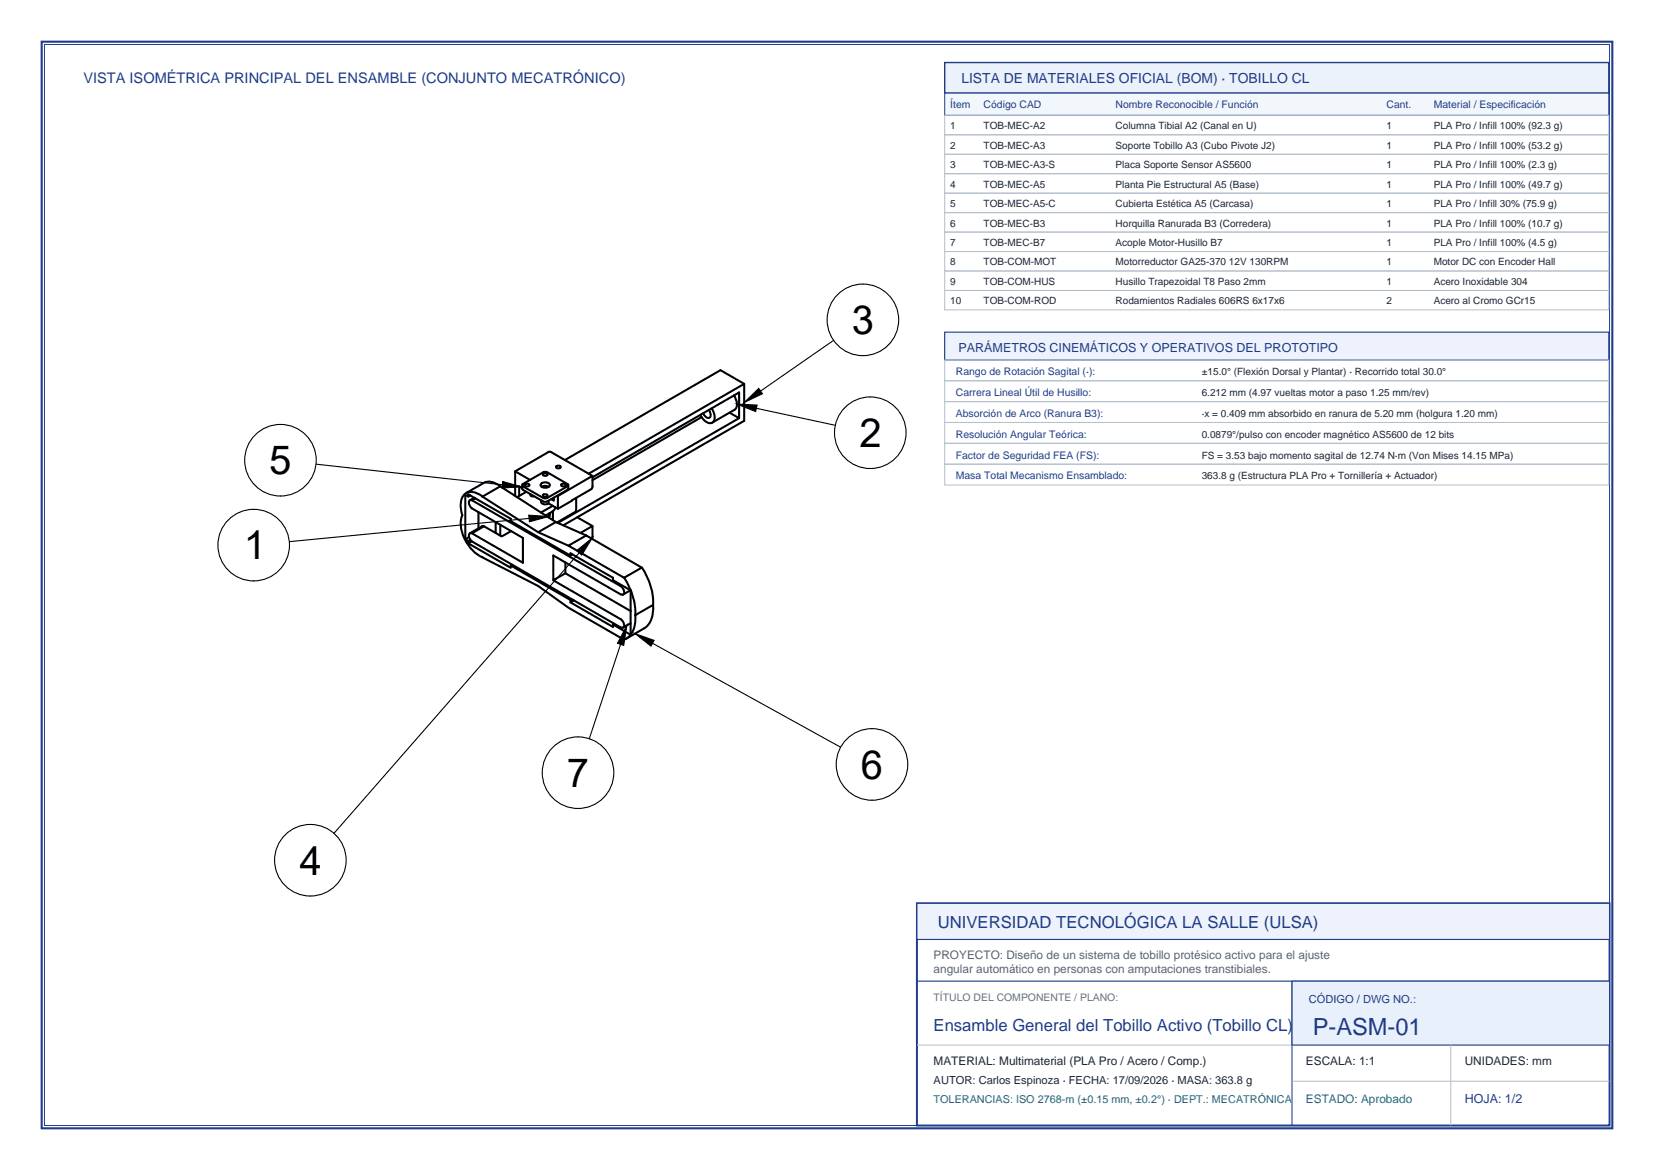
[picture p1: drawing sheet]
<svg xmlns="http://www.w3.org/2000/svg" width="420mm" height="297mm" viewBox="0 0 420 297" stroke-linecap="round" stroke-linejoin="round" font-family="sans-serif">
<defs><g id="words">
<g font-size="10.1">
<text x="216.3" y="84.8">3</text>
<text x="218.3" y="113.5">2</text>
<text x="68.4" y="120.4">5</text>
<text x="61.9" y="142">1</text>
<text x="218.6" y="197.7">6</text>
<text x="143.9" y="199.8">7</text>
<text x="76.2" y="222">4</text>
<text x="215.2" y="278.8">Tobillo CL</text>
</g>
<g font-size="7.1">
<text x="290.8" y="34">Lista de piezas</text>
<text x="241.1" y="44.8">Elem</text>
<text x="262.8" y="44.8">Canti</text>
<text x="242.4" y="53.2">ento</text>
<text x="265.3" y="53.3">dad</text>
<text x="287.5" y="48.3">Número de pieza</text>
<text x="356.5" y="49">Material</text>
<text x="247.6" y="62.6">1</text>
<text x="269.4" y="62.6">1</text>
<text x="283.9" y="62.7">2026-08-26-08-35-</text>
<text x="349" y="62.7">PLA_Impres</text>
<text x="283.9" y="71.2">22-692</text>
<text x="349.3" y="71.1">o</text>
<text x="247.4" y="80.6">2</text>
<text x="269.4" y="80.6">1</text>
<text x="283.9" y="80.7">2026-08-31-08-44-</text>
<text x="349" y="80.7">PLA_Impres</text>
<text x="283.8" y="89.2">33-816</text>
<text x="247.3" y="98.6">3</text>
<text x="269.4" y="98.6">1</text>
<text x="283.9" y="98.8">2026-09-04-15-15-</text>
<text x="349" y="98.7">PLA_Impres</text>
<text x="283.8" y="107.3">53-822</text>
<text x="349.3" y="107.2">o</text>
<text x="247.4" y="116.7">4</text>
<text x="269.4" y="116.7">1</text>
<text x="283.9" y="116.8">2026-09-04-15-15-</text>
<text x="349" y="116.8">PLA_Impres</text>
<text x="283.8" y="125.3">54-876</text>
<text x="349.3" y="125.3">o</text>
<text x="215.2" y="246.8">Carlos Espinoza 17/9/2026</text>
</g>
<text font-size="6" fill="#1f3b8a" x="333.4" y="262.8">P-ASM-01</text>
<g font-size="4.2" fill="#1f3b8a">
<text x="238.1" y="235.7">UNIVERSIDAD TECNOLÓGICA LA SALLE (ULSA)</text>
<text x="237.1" y="261.8">Ensamble General del Tobillo Activo (Tobillo CL)</text>
</g>
<text font-size="3.7" fill="#1f3b8a" x="21.2" y="21.2">VISTA ISOMÉTRICA PRINCIPAL DEL ENSAMBLE (CONJUNTO MECATRÓNICO)</text>
<g font-size="3.7">
<text x="215.2" y="238.5">Created by</text>
<text x="303.8" y="238.5">Approved by</text>
<text x="215.2" y="253">Document type</text>
<text x="303.8" y="253">Document status</text>
<text x="303.8" y="267.6">DWG No.</text>
</g>
<text font-size="3.5" fill="#1f3b8a" x="244.1" y="21.2">LISTA DE MATERIALES OFICIAL (BOM) · TOBILLO CL</text>
<g font-size="3.2" fill="#1f3b8a">
<text x="243.4" y="89.3">PARÁMETROS CINEMÁTICOS Y OPERATIVOS DEL PROTOTIPO</text>
<text x="371.9" y="280.1">HOJA: 1/2</text>
</g>
<g font-size="3" fill="#596673">
<text x="237.1" y="243.4">PROYECTO: Diseño de un sistema de tobillo protésico activo para el ajuste</text>
<text x="237.1" y="246.9">angular automático en personas con amputaciones transtibiales.</text>
</g>
<g font-size="3" fill="#1a2633">
<text x="237.1" y="270.2">MATERIAL: Multimaterial (PLA Pro / Acero / Comp.)</text>
<text x="331.6" y="270.2">ESCALA: 1:1</text>
<text x="371.9" y="270.2">UNIDADES: mm</text>
</g>
<text font-size="3" fill="#0d8066" x="331.6" y="280.1">ESTADO: Aprobado</text>
<text font-size="2.8" fill="#1f3b8a" x="332.3" y="254.7">CÓDIGO / DWG NO.:</text>
<text font-size="2.8" fill="#1a2633" x="237.1" y="275.2">AUTOR: Carlos Espinoza · FECHA: 17/09/2026 · MASA: 363.8 g</text>
<text font-size="2.8" fill="#0d8059" x="237.1" y="280.1">TOLERANCIAS: ISO 2768-m (±0.15 mm, ±0.2°) · DEPT.: MECATRÓNICA</text>
<g font-size="2.6" fill="#1f3b8a">
<text x="241.3" y="27.5">Ítem</text>
<text x="249.8" y="27.5">Código CAD</text>
<text x="283.3" y="27.5">Nombre Reconocible / Función</text>
<text x="352.1" y="27.5">Cant.</text>
<text x="364.1" y="27.5">Material / Especificación</text>
<text x="242.7" y="95.2">Rango de Rotación Sagital (·):</text>
<text x="242.7" y="100.5">Carrera Lineal Útil de Husillo:</text>
<text x="242.7" y="105.8">Absorción de Arco (Ranura B3):</text>
<text x="242.7" y="111.1">Resolución Angular Teórica:</text>
<text x="242.7" y="116.4">Factor de Seguridad FEA (FS):</text>
<text x="242.7" y="121.7">Masa Total Mecanismo Ensamblado:</text>
</g>
<text font-size="2.6" fill="#667380" x="237.1" y="254">TÍTULO DEL COMPONENTE / PLANO:</text>
<g font-size="2.5" fill="#1a2633">
<text x="241.3" y="32.8">1</text>
<text x="249.8" y="32.8">TOB-MEC-A2</text>
<text x="283.3" y="32.8">Columna Tibial A2 (Canal en U)</text>
<text x="352.1" y="32.8">1</text>
<text x="364.1" y="32.8">PLA Pro / Infill 100% (92.3 g)</text>
<text x="241.3" y="37.7">2</text>
<text x="249.8" y="37.7">TOB-MEC-A3</text>
<text x="283.3" y="37.7">Soporte Tobillo A3 (Cubo Pivote J2)</text>
<text x="352.1" y="37.7">1</text>
<text x="364.1" y="37.7">PLA Pro / Infill 100% (53.2 g)</text>
<text x="241.3" y="42.7">3</text>
<text x="241.3" y="47.6">4</text>
<text x="249.8" y="42.7">TOB-MEC-A3-S</text>
<text x="249.8" y="47.6">TOB-MEC-A5</text>
<text x="283.3" y="42.7">Placa Soporte Sensor AS5600</text>
<text x="283.3" y="47.6">Planta Pie Estructural A5 (Base)</text>
<text x="352.1" y="42.7">1</text>
<text x="352.1" y="47.6">1</text>
<text x="364.1" y="42.7">PLA Pro / Infill 100% (2.3 g)</text>
<text x="364.1" y="47.6">PLA Pro / Infill 100% (49.7 g)</text>
<text x="241.3" y="52.6">5</text>
<text x="249.8" y="52.6">TOB-MEC-A5-C</text>
<text x="283.3" y="52.6">Cubierta Estética A5 (Carcasa)</text>
<text x="352.1" y="52.6">1</text>
<text x="364.1" y="52.6">PLA Pro / Infill 30% (75.9 g)</text>
<text x="241.3" y="57.5">6</text>
<text x="249.8" y="57.5">TOB-MEC-B3</text>
<text x="283.3" y="57.5">Horquilla Ranurada B3 (Corredera)</text>
<text x="352.1" y="57.5">1</text>
<text x="364.1" y="57.5">PLA Pro / Infill 100% (10.7 g)</text>
<text x="241.3" y="62.4">7</text>
<text x="249.8" y="62.4">TOB-MEC-B7</text>
<text x="283.3" y="62.4">Acople Motor-Husillo B7</text>
<text x="352.1" y="62.4">1</text>
<text x="364.1" y="62.4">PLA Pro / Infill 100% (4.5 g)</text>
<text x="241.3" y="67.4">8</text>
<text x="249.8" y="67.4">TOB-COM-MOT</text>
<text x="283.3" y="67.4">Motorreductor GA25-370 12V 130RPM</text>
<text x="352.1" y="67.4">1</text>
<text x="364.1" y="67.4">Motor DC con Encoder Hall</text>
<text x="241.3" y="72.3">9</text>
<text x="241.3" y="77.3">10</text>
<text x="249.8" y="72.3">TOB-COM-HUS</text>
<text x="249.8" y="77.3">TOB-COM-ROD</text>
<text x="283.3" y="72.3">Husillo Trapezoidal T8 Paso 2mm</text>
<text x="283.3" y="77.3">Rodamientos Radiales 606RS 6x17x6</text>
<text x="352.1" y="72.3">1</text>
<text x="352.1" y="77.3">2</text>
<text x="364.1" y="72.3">Acero Inoxidable 304</text>
<text x="364.1" y="77.3">Acero al Cromo GCr15</text>
<text x="305.2" y="95.2">±15.0° (Flexión Dorsal y Plantar) · Recorrido total 30.0°</text>
<text x="305.2" y="100.5">6.212 mm (4.97 vueltas motor a paso 1.25 mm/rev)</text>
<text x="305.2" y="105.8">·x = 0.409 mm absorbido en ranura de 5.20 mm (holgura 1.20 mm)</text>
<text x="305.2" y="111.1">0.0879°/pulso con encoder magnético AS5600 de 12 bits</text>
<text x="305.2" y="116.4">FS = 3.53 bajo momento sagital de 12.74 N·m (Von Mises 14.15 MPa)</text>
<text x="305.2" y="121.7">363.8 g (Estructura PLA Pro + Tornillería + Actuador)</text>
</g>
</g></defs>
<path d="M10.6 10.6h398.8v275.8h-398.8z" fill="none" stroke="#1f3b8a" stroke-width=".53"/>
<path d="M11.3 11.3h397.4v274.4h-397.4z" fill="none" stroke="#1f3b8a" stroke-width=".25"/>
<!-- layer: Visible -->
<g fill="none" stroke="#000" stroke-width=".52">
<path d="M189 97.4l-39.5 22.9M130.8 119.6v6.3M139.3 114.8l-8.5 4.8 3.8 2.2M139.3 114.7l.7 .1M140 114.8l10.5 6-.2 3.2-8.6 5.2v-3.3l8.8-5.1M141.2 118.5l.8-.3 .2 .1 .2 .3-.8 .3-.2-.1zM143.4 116.8l39.5-22.8 6.1 3.4v9.4l-46 26.6M178.1 105.9l-27.6 16M180 104.1l.4 .7a.8 .8 0 0 1-.2 1.2 .8 .8 0 0 1-1.2-.4l-.4-.7M180.7 103.7a2.99 2.99 0 0 1 .3 3.5 2.31 2.31 0 0 1-2.9-1.4l-.3-.5M185.3 104.8l2.4 1.3v-6.5l-37.2 21.5M186.4 100.4a3.2 3.2 0 0 1 .4 3.4l-.3 .2"/>
<path d="M186.5 104l-5.6 3.3M187.7 106.1l-46 26.6M118.9 137.3v.6l.9-.5M118.9 137.9l10.8 6.2v-.5M118.9 126.1l-.8-.5v11.3M119.1 136.3l-1 .6 .8 .4 .5-.3M119.4 125.8l-.5 .3v-.6l10.8 6.2v.6l15.2 8.7M119.8 127l37.8 21.8 .7 .8a.86 .86 0 0 1-.3 1.4l-.4-.2M119.8 127l-.3-.1a1.09 1.09 0 0 0 0 1.8l13.3 7.8v6.3l-13-7.4 3.1-1.8 4.5 2.6 2.4-1.4M119.8 135.4l-.3-.1a1.09 1.09 0 0 0 0 1.8l38.1 22.2M120.5 126.3l-1.2 .7M120.7 126.5l-.9 .5"/>
<path d="M121.5 130v4.1M122.5 126.1l14.2 9 4.4-2.6 7.8 3.4M122.5 126.1l4.5-2.6 14.1 9M122.5 126.1a3.4 3.4 0 0 0-4.9-.2 5.6 5.6 0 0 0-.2 4.9 8.4 8.4 0 0 0 2 8.3l1.8 1.7 1.3 .7M122.9 133.6h-.5l-3.1 1.8M125.9 132.6v2.7M127 133.2v2.8M127 123.4l-.6-.4a3.5 3.5 0 0 0-3.5-.4l-4.6 2.6M132.6 123.1v.9l.2 .3M132.6 123.9l-.8-.4v2.4M132.8 123.5l5.1 2.9 .5 .1 .6-.1 5.1-2.9M132.8 124.3l5.1 3 .5 .1 .6-.1 5.1-3"/>
<path d="M133.2 123l.8-.2 .3 .1 .1 .3-.7 .3-.3-.1zM133.6 124.8l-2.3 1.4M134.7 125.4l.2 .5 .8 .1M136.7 135.1l7.6 3.4M137.4 122.9a1.44 1.44 0 0 1 2.2 .2 1.35 1.35 0 0 1-2.3 0zM137.5 123.6l.9-.3 1 .3M137.6 127.1l-.2 .2a1.12 1.12 0 0 0 1.9 .5M137.8 125.7l.8-.2 .3 .1 .2 .3-.8 .2h-.3zM137.8 120.4l.8-.3 .3 .1 .2 .3-.8 .3-.3-.1zM139.3 127.1v.7l2.4 1.4M139.4 130.4v.4M139.6 130.2l-.2 1.2"/>
<path d="M140.2 129.9l-1.6 1M140.2 128.5l-2.8 1.6M140.3 128.4h-.1M140.4 129.8v2.2M140.6 126.3v.8l-.6-.4M141 128.8l-.2 .6-.6 .4M141.5 125.8l.2 .1M142.5 123l.8-.2 .2 .1 .2 .3-.8 .3-.3-.1zM144.1 123.4l.2-.4-.2-.1-5.1-3-.6-.1-.5 .1-5.1 2.9-.2 .4 .2 .2M144.3 123.1v.9l-.2 .3M144.3 138.5l4.6-2.6 14.1 8.2-4.5 2.6zM146.3 126.4v3.4l-4.9 2.8"/>
<path d="M146.6 131.3l3.9 2.2v2.7M150.4 136.2l-.1 .6M150.5 133.5l-3.1 1.8M122.5 141.5l14.2 7.3 7.6 5.5 14.2 8.1a5.2 5.2 0 0 0 2.8-5.2v-1.1M130.1 143.4l-.4 .2 15.2 8.7M140.5 147.3l17.1 9.9 .7 .8a.86 .86 0 0 1-.3 1.4l-.4-.2M143.6 142.8v2.7l-3.1 1.8v-6.3l17.1 9.9M143.6 145.5l16.5 9.6M144.9 152.9l10.8 6.2v-.6l.3-.2M145.2 152.1l-.3 .2v.6l.8-.5M145.4 140.8l-.5 .2v-.5l10.8 6.2v.6l4.4 2.6v11.2l-4.4-2.6M158.5 146.7a16 16 0 0 1 2.8 9.4"/>
<path d="M160.1 149.8l-1.9 1.1M160.1 158.2l-1.9 1.1M163 144.1a16 16 0 0 1 2.8 9.5M163.5 159.5l-4.5 2.7M165.8 153.6l-4.5 2.6M165.8 153.6a6 6 0 0 1-2.3 5.9"/>
</g>
<!-- layer: Balloons -->
<g fill="none" stroke="#000" stroke-width=".28">
<circle cx="219.1" cy="81.2" r="9.1"/>
<circle cx="71.2" cy="116.8" r="9.1"/>
<circle cx="221" cy="109.8" r="9.1"/>
<circle cx="64.4" cy="138.4" r="9.1"/>
<circle cx="146.8" cy="196.1" r="9.1"/>
<circle cx="221.4" cy="194.1" r="9.1"/>
<circle cx="78.8" cy="218.4" r="9.1"/>
</g>
<!-- layer: 0 -->
<path d="M189 102.2l3.7-3.6 .9 1.4zM187.1 102.6l5.2 .2-.4 1.7zM127.6 122.2l5 1.4-5.1 .3zM134.3 130.8l5.1 .3-5 1.4zM146.4 139.8l4-3.3-2.7 4.4zM159.2 158.7l-.8 5.1-1.6-.5zM161.2 160.8l4.9 1.8-.8 1.4z" fill="#000" stroke="#000" stroke-width=".25"/>
<path d="M211.7 86.4l-18.5 12.9M80.2 117.8l47.4 5.3M192.1 103.7l20 4.3M134.3 131.6l-60.9 5.9M147.1 140.3l-62.3 71.3M157.6 163.6l-8 23.9M165.7 163.3l47.7 26.4" fill="none" stroke="#000" stroke-width=".28"/>
<path d="M239.9 15.9h168.6v7.7h-168.6z" fill="#ebf2fc" stroke="#1f3b8a" stroke-width=".35"/>
<path d="M239.9 23.6h168.6v5.7h-168.6z" fill="#f2f7fc" stroke="#1f3b8a" stroke-width=".25"/>
<path d="M239.9 29.3h168.6v4.9h-168.6zM239.9 34.2h168.6v5h-168.6zM239.9 39.2h168.6v4.9h-168.6zM239.9 44.1h168.6v4.9h-168.6zM239.9 49h168.6v5h-168.6zM239.9 54h168.6v4.9h-168.6zM239.9 58.9h168.6v5h-168.6zM239.9 63.9h168.6v4.9h-168.6zM239.9 68.8h168.6v4.9h-168.6zM239.9 73.7h168.6v5h-168.6z" fill="none" stroke="#b3bfcc" stroke-width=".25"/>
<path d="M239.9 84.3h168.6v7.1h-168.6z" fill="#edf2fc" stroke="#1f3b8a" stroke-width=".28"/>
<path d="M239.9 91.4h168.6v5.3h-168.6zM239.9 96.7h168.6v5.3h-168.6zM239.9 102h168.6v5.2h-168.6zM239.9 107.2h168.6v5.3h-168.6zM239.9 112.5h168.6v5.3h-168.6zM239.9 117.8h168.6v5.3h-168.6z" fill="none" stroke="#b3bfcc" stroke-width=".25"/>
<path d="M232.8 229.3h175.9v56.4h-175.9z" fill="#fff" stroke="#fff" stroke-width=".35"/>
<path d="M232.8 229.3h175.9v56.4h-175.9z" fill="none" stroke="#1f3b8a" stroke-width=".49"/>
<path d="M232.8 229.3h175.9v9.2h-175.9z" fill="#edf2fc" stroke="#1f3b8a" stroke-width=".28"/>
<path d="M232.8 249.1h175.9M328.1 249.1v36.6" fill="none" stroke="#1f3b8a" stroke-width=".28"/>
<path d="M232.8 265.3h95.3" fill="none" stroke="#b3bfcc" stroke-width=".25"/>
<path d="M328.1 249.1h80.6v16.2h-80.6z" fill="#e8f0fc" stroke="#1f3b8a" stroke-width=".28"/>
<path d="M328.1 274.5h80.6M368.4 265.3v20.4" fill="none" stroke="#b3bfcc" stroke-width=".25"/>
<use href="#words"/>
</svg>
